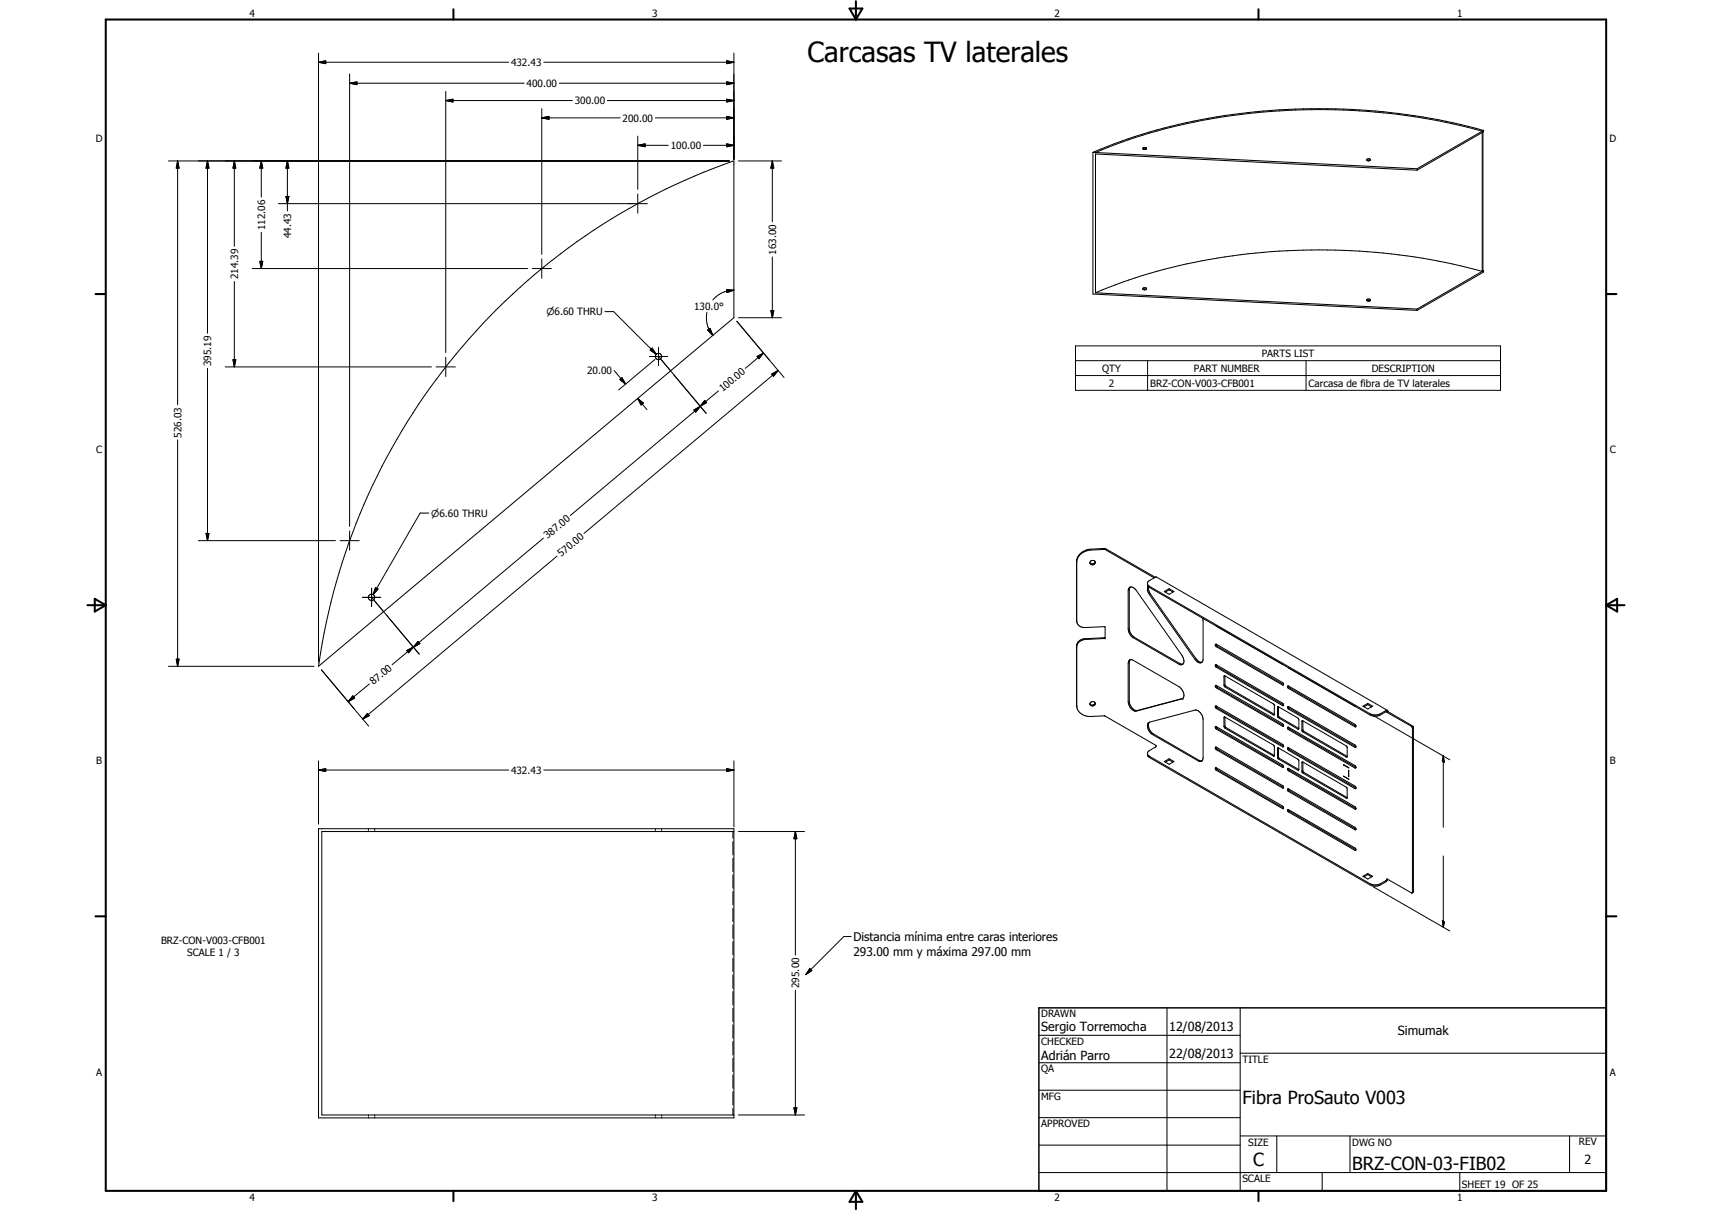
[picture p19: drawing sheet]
<svg xmlns="http://www.w3.org/2000/svg" width="594mm" height="420mm" viewBox="0 0 594 420" stroke-linecap="round" stroke-linejoin="round" font-family="sans-serif">
<defs><g id="words">
<text font-size="9.6" x="280.2" y="21.5">Carcasas TV laterales</text>
<g font-size="6.3">
<text x="431.1" y="383.2">Fibra ProSauto V003</text>
<text x="434.8" y="404.7">C</text>
<text x="469.2" y="406">BRZ-CON-03-FIB02</text>
</g>
<g font-size="4.4">
<text x="361.3" y="357.5">Sergio Torremocha</text>
<text x="405.7" y="357.7">12/08/2013</text>
<text x="485" y="359.2">Simumak</text>
<text x="361.3" y="367.9">Adrián Parro</text>
<text x="405.7" y="367.2">22/08/2013</text>
<text x="549.8" y="404">2</text>
</g>
<g font-size="4.1">
<text x="296.2" y="326.6">Distancia mínima entre caras interiores</text>
<text x="296.2" y="331.5">293.00 mm y máxima 297.00 mm</text>
</g>
<g font-size="3.5">
<text x="86.6" y="5.8">4</text>
<text x="226.3" y="5.8">3</text>
<text x="365.9" y="5.8">2</text>
<text x="505.6" y="5.8">1</text>
<text x="177.3" y="22.9">432.43</text>
<text x="182.7" y="30.2">400.00</text>
<text x="199.4" y="36.2">300.00</text>
<text x="216.1" y="42.2">200.00</text>
<text x="33.3" y="49.4">D</text>
<text x="232.7" y="51.7">100.00</text>
<text x="558.5" y="49.4">D</text>
<text x="92" y="79.8" transform="rotate(-90 92 79.8)">112.06</text>
<text x="101" y="82.7" transform="rotate(-90 101 82.7)">44.43</text>
<text x="269.3" y="88.3" transform="rotate(-90 269.3 88.3)">163.00</text>
<text x="82.7" y="96.9" transform="rotate(-90 82.7 96.9)">214.39</text>
<text x="240.9" y="107.5">130.0°</text>
<text x="437.8" y="123.9">PARTS LIST</text>
<text x="73.3" y="127" transform="rotate(-90 73.3 127)">395.19</text>
<text x="203.7" y="129.7">20.00</text>
<text x="382.4" y="129">QTY</text>
<text x="414.3" y="129">PART NUMBER</text>
<text x="476" y="129">DESCRIPTION</text>
<text x="250.8" y="136.1" transform="rotate(-40 250.8 136.1)">100.00</text>
<text x="384.8" y="134.2">2</text>
<text x="399.1" y="134.2">BRZ-CON-V003-CFB001</text>
<text x="454.1" y="134.2">Carcasa de fibra de TV laterales</text>
<text x="63" y="151.8" transform="rotate(-90 63 151.8)">526.03</text>
<text x="33.4" y="157.3">C</text>
<text x="558.6" y="157.3">C</text>
<text x="190" y="187.2" transform="rotate(-40 190 187.2)">387.00</text>
<text x="194.8" y="193.4" transform="rotate(-40 194.8 193.4)">570.00</text>
<text x="129.6" y="237.7" transform="rotate(-40 129.6 237.7)">87.00</text>
<text x="33.4" y="265.2">B</text>
<text x="177.3" y="268.4">432.43</text>
<text x="558.6" y="265.2">B</text>
<text x="55.9" y="327.6">BRZ-CON-V003-CFB001</text>
<text x="64.9" y="331.8">SCALE 1 / 3</text>
<text x="277.3" y="342.8" transform="rotate(-90 277.3 342.8)">295.00</text>
<text x="361.3" y="353">DRAWN</text>
<text x="361.3" y="362.5">CHECKED</text>
<text x="431.1" y="368.7">TITLE</text>
<text x="33.4" y="373.2">A</text>
<text x="361.3" y="372.1">QA</text>
<text x="558.6" y="373.2">A</text>
<text x="361.3" y="381.6">MFG</text>
<text x="361.3" y="391.1">APPROVED</text>
<text x="433.1" y="397.5">SIZE</text>
<text x="469.2" y="397.5">DWG NO</text>
<text x="547.9" y="397.4">REV</text>
<text x="431.1" y="410.2">SCALE</text>
<text x="507.3" y="412.3">SHEET 19 OF 25</text>
<text x="86.6" y="416.7">4</text>
<text x="226.3" y="416.7">3</text>
<text x="365.9" y="416.7">2</text>
<text x="505.6" y="416.7">1</text>
</g>
<g font-size="3.3">
<text x="189.6" y="109.4">n6.60 THRU</text>
<text x="149.6" y="179.3">n6.60 THRU</text>
</g>
</g></defs>
<g fill="none" stroke="#000" stroke-width=".35">
<path d="M110.5 18.4v211.2M254.7 18.4v36.9M110.5 21.6l2.5-.5v1zM110.5 21.6h66M121.3 28.9l2.6-.5v1zM121.3 25.7v156.9M121.3 28.9h60.6M154.7 34.9l2.5-.5v1zM154.7 31.7v90.6M154.7 34.9h43.9M188 37.7v50.6M188.7 21.6h66"/>
<path d="M194.1 28.9h60.6M210.8 34.9h43.9M252.2 34.4l2.5 .5-2.5 .5zM252.2 28.4l2.5 .5-2.5 .5zM252.2 21.1l2.5 .5-2.5 .5zM58.5 55.8h194.6M61.6 55.8l.5 2.5h-.9zM61.6 55.8v84.6M72 55.8l.5 2.5h-1zM72 55.8v59.8M81.3 55.8l.5 2.5h-1zM81.3 55.8v29.7"/>
<path d="M90.7 55.8l.5 2.5h-1zM90.7 55.8v12.6M99.7 55.8l.5 2.5h-1zM99.7 55.8v17.4M188 40.9l2.5-.5v1zM188 40.9h27.2M221.3 50.4l2.6-.5v1zM221.3 47.2v18.5M221.3 50.4h10.6M227.4 40.9h27.3M244.1 50.4h10.6M252.2 49.9l2.5 .5-2.5 .5z"/>
<path d="M252.2 40.4l2.5 .5-2.5 .5zM256.2 55.8h15M268 55.8l.5 2.5h-1zM268 55.8v21.2M379.3 52.9v49.1l112.4 5.7M379.3 52.9h.8M379.8 52.6l-.5 .3M379.8 52.6l.3 .3M380.1 52.9l111.6 5.6M396.6 51.4a.69 .69 0 0 1 .7-.3 .69 .69 0 0 1 .5 .6l-.1 .1a.73 .73 0 0 1-1.1-.4zM396.7 51.8h1M474.3 55.3l.1-.1a.6 .6 0 0 1 .7-.2 .6 .6 0 0 1 .4 .6 .69 .69 0 0 1-1.2-.3z"/>
<path d="M474.4 55.7h1M491.7 59.1l-111.6-5.7v48.2M491.7 58.5v.6M514.3 45.5l-22.6 13M514.3 46l-22.6 13.1M514.3 45.5a215.6 215.6 0 0 0-122.6 3l-11.6 4.4M514.3 46v48.1M514.6 45.2l.2 .1M514.6 45.2l-.3 .3M514.6 45.2a216.6 216.6 0 0 0-123.2 3l-11.6 4.4M514.6 45.8v48.1M514.8 45.3v.4l-.5 .3"/>
<path d="M514.8 45.3l-.5 .2M96.6 70.7h128.1M99.2 68.2h1l-.5 2.5zM221.3 67.3v6.7M81.3 97.7v29.6M87.5 93.2h95.6M90.2 90.7h1l-.5 2.5zM90.7 80.6v12.6M184.7 93.2h6.6M188 89.8v6.7M268 89.2v21M514.3 94.1a216.2 216.2 0 0 0-122.6 3.1l-11.6 4.4"/>
<path d="M514.3 94.1l-22.6 13.1M514.6 93.9h.2M514.6 93.9l-.3 .2M514.8 93.9v.5l-23.1 13.3M514.8 93.9l-.5 .2M172.7 107a216.9 216.9 0 0 1 82-51.2v54.4l-144.2 121a217.4 217.4 0 0 1 62.2-124.2zM209.9 108.1h3l14.8 14.8M245.3 108.3a9.4 9.4 0 0 0 .7 6l1.3 2.1M245.6 114.5l.8-.5 .9 2.4zM252.1 100.5l2.6 .2-2.4 .8zM254.7 100.7a9.7 9.7 0 0 0-7.4 3.4M255.7 111.5l16.4 19.5"/>
<path d="M256.2 110.2h15M267.5 107.7h1l-.5 2.5zM380.1 101.6l111.6 5.6M396.6 100.1l1-.2a.5 .5 0 0 1-.1 .7 .5 .5 0 0 1-.7-.1zM396.7 100.5h1M474.4 103.9l.9-.1a.36 .36 0 0 1 .2 .5 .36 .36 0 0 1-.4 .2 .45 .45 0 0 1-.6 0 .45 .45 0 0 1-.1-.6zM474.4 104.4h1M491.7 107.2v.5M72 127.8v59.8M78.1 127.3h71.6M80.8 124.8h1l-.5 2.5zM151.3 127.3h6.7"/>
<path d="M154.7 124v6.6M213.1 128.6l4 4.7M215.1 131.7l.8-.6 1.2 2.2zM221.3 138.3l2 1.6-.8 .6zM221.3 138.3l3.2 3.8M225.3 123.7h6.4M226.3 120.8l1.4 2.1-2.1-1.4zM227.3 124.7l-12.6 10.6M228.5 123.7l4.2 5M228.5 120.5v6.4M229.5 124.9l15.6 18.5M244.6 138.9l.6 .8-2.2 1.2z"/>
<path d="M249.3 135.6l-6.3 5.3M262.7 123.7l2.3-1.2-1.7 2zM265 122.5l-6.4 5.3M267.8 129.8l2.2-1.3-1.6 2.1zM270 128.5l-67.4 56.6M373.2 120h147.5v15.4h-147.5zM373.2 125.1h147.5M373.2 130.3h147.5M398.2 125.1v10.3M453.2 125.1v10.3M61.6 152.6v78.6M240.8 142.2l2.2-1.2-1.6 2z"/>
<path d="M243 141l-45.1 37.9M148.8 178h-3l-16.3 28.3M68.8 187.6h47.6M71.5 185.1h1l-.5 2.5zM118 187.6h6.7M121.3 184.2v6.7M188.6 186.7l-45.1 37.8M193.3 193l-67.4 56.5M380 194.9a1.01 1.01 0 0 1-.8 .7 1.01 1.01 0 0 1-1-.4M125.8 207.3h6.3M128.9 207.3l4.2 4.9M128.9 204.1v6.3"/>
<path d="M130 208.4l15.5 18.6M130.3 203.9l.9 .5-1.7 1.9zM373.7 215.8a2.55 2.55 0 0 0 2.9 1.9l6.9-.2v4.1l-6.9 .3a2.85 2.85 0 0 0-3 2.6v20.3a4.4 4.4 0 0 0 5 3.8l4.8-.2 17.8 10.3-.2 .5-2.1 1.2a1.36 1.36 0 0 0-.8 1.2 1.36 1.36 0 0 0 .8 1.2l76.5 44.2a3.9 3.9 0 0 0 3.6 0l1.9-1.1 .7-.8M392 203.8a1.96 1.96 0 0 1 2.3 1.1l15.8 22.4a2.13 2.13 0 0 1 .1 3.2l-1.1-.1-15.8-9.1a4 4 0 0 1-1.8-3.1v-13.3zM392.2 203.7l-.3 .8v13.8l.6 1.6 1.1 1.2 15.8 9.1 1.1 .2M398.2 202.5l.7 1 76.5 44.1a3.9 3.9 0 0 0 3.6 0l2.1-1.1h.4l.2 .4M398.3 203.4a3.2 3.2 0 0 0 .6 2.9l15.7 22.5a1.64 1.64 0 0 0 2.7 .7v-15M398.6 203.6v1.2l.6 1.3 15.8 22.5 .9 .9 1.2 .2M400.5 200.5l-17.1-9.9-4.8 .2a4.9 4.9 0 0 0-5 4.4l.1 20.6M400.8 200.3l-17.1-9.9-5.2 .1a5 5 0 0 0-4.9 3.9l.1 21.4M400.8 200.3l-1.9 1.1a1.34 1.34 0 0 0-.8 1.2 1.34 1.34 0 0 0 .8 1.2l76.5 44.3a4.1 4.1 0 0 0 3.3 .1l2.3-1.3 .3 .2M400.8 200.3l.6-.1 80 46.3"/>
<path d="M404 205.2l1.7-.9 1.7 .9-1.7 1zM405.7 204.6l1.3 .8M405.7 204.6l-1.3 .8M405.7 204.3v.3M422 217.2l.1 .1M58.5 231.2h50.5M61.2 228.7h.9l-.5 2.5zM111.5 232.4l16.4 19.5M128.2 237.3l-7.4 6.2M141.1 225.7l2.3-1.2-1.6 2zM143.4 224.5l-7.3 6.1M145 222.5l.7 .8-2.2 1.2z"/>
<path d="M383.5 221.3l-6.9 .3a2.95 2.95 0 0 0-3 2.3l.1 21.4M391.8 229.2l.5-.3 1 .2 15.8 9.1a2.94 2.94 0 0 1 1.2 4.2l-16 4.3a3.3 3.3 0 0 1-2.8-3.2v-13.4zM392.2 228.9l-.3 .8v13.9l.4 1.3a2.51 2.51 0 0 0 2.4 1.6l15.8-4.2M421.8 223.6l.3-.1 22.9 13.3 .3 .9-23.2-13.3zM422.1 223.5l.3 .7 23 13.3M422.1 230.7l.2 .6 23.1 13.3M422.1 237.8l.3 .7 23 13.3M424.8 234.5l17.2 9.8 .2 .3v3.4l-17.1-9.7-.4-.6zM425.1 234.5v3l.2 .5 16.9 9.8M445 230.5h.2M445.2 237.7h.1M445.4 237.5h.1"/>
<path d="M447 231.6l.2 .2M447.2 238l.3 .7 23 13.3M447.2 238l-.4 .3 .4 .6 23.1 13.3 .2-.2M447.2 238l22.9 13.3 .4 .7M122.4 241.4l.7 .8-2.3 1.3zM127.5 247.5l.6 .8-2.2 1.2zM380 243.9a1.01 1.01 0 0 1-.8 .7 1.01 1.01 0 0 1-1-.4M380 243.8a.93 .93 0 0 1-.7 1.1 .93 .93 0 0 1-1.1-.7M380 243.8a1.01 1.01 0 0 0-1-.4 1.01 1.01 0 0 0-.8 .8M398.5 250.8l16.1-4.4a3.2 3.2 0 0 1 2.9 3.2v13.3a1.07 1.07 0 0 1-.5 1.2 1.07 1.07 0 0 1-1.3-.2l-15.8-9.1a3.3 3.3 0 0 1-1.4-4zM398.9 250.6a3.2 3.2 0 0 0 1.4 4l15.7 9.2 1.1 .1M421.8 252.1l23.2 13.3 .3 .8-23.2-13.2z"/>
<path d="M422.1 245l.3 .6 23 13.3M422.1 252.1l.3 .7 23 13.3M422.1 259.2l.3 .7 23 13.3M424.8 248.8l17.1 9.7 .3 .5v3.3l-.2 .1-16.9-9.8-.4-.6zM425.1 248.8v3l.2 .5 16.9 9.8M443.4 245.2l-.1 3.4 .2 .4 7 4M443.4 245.2h.1M443.4 259.5l-.1 3.4 .2 .4 7 4M443.4 259.5h.1M443.5 245.2h.1M443.5 259.5h.1M443.6 245.2l6.9 4 .2 .5v3"/>
<path d="M443.6 245.2v3.2l.3 .4 6.8 3.9M443.6 259.5v3.2l.3 .4 6.8 3.9M443.6 259.5l6.9 3.9 .2 .6v3M445.2 259.1h.1M445.2 252h.1M445.2 244.9h.1M445.4 258.9h.1M445.4 244.6h.1M445.4 251.8h.1M445.4 244.6l-.4-.6-23-13.4a.48 .48 0 0 0-.3 .5 .48 .48 0 0 0 .4 .4l23.1 13.4M445.4 251.8l-.4-.7-23.2-13.3v.5l.3 .4 23.1 13.3M445.4 258.9l-.4-.7-23-13.3a.51 .51 0 0 0-.3 .5 .51 .51 0 0 0 .4 .4l23.1 13.3"/>
<path d="M445.4 258.9l-.1 .2M445.4 251.8l-.1 .2M445.4 244.6l-.1 .3M446.8 252.4l.2-.1 23.1 13.3 .3 .8-23.4-13.3zM446.9 245.2l23.2 13.2 .3 .9-23.2-13.3zM447.2 245.2l.3 .6 23 13.3M447.2 252.3l.3 .7 23 13.2M447.2 259.5l.3 .6 23 13.3M447.2 259.5l-.4 .2 .4 .6 22.9 13.3 .4-.3M447.2 259.5l22.9 13.2 .4 .6M450.5 253h.1M450.7 252.7l-.2 .3"/>
<path d="M451.8 250.1l15.5 8.8 .2 .3-.1 3.4-15.4-8.7-.2-.4zM452.1 250.1v3.2l.3 .4 15.1 8.7M470.1 245l.2 .1M472.9 245l1.7-.9 1.7 .9-1.7 1zM474.6 244.5l1.3 .7M474.6 244.5l-1.3 .7M474.6 244.1v.4M476.6 248.3l26.5 15.3M481.3 247.1l8.5 4.9 .3 .6v57l-.3 .2-8.5-4.9-.4 .6-1.9 1.1a4 4 0 0 1-3.6 0l-76.5-44.2-.7-.9M481.7 246.9l8.4 4.9 .4 .5v57.2l-.5 .3M481.7 246.9l-.4 .2M110.5 267.2l2.5-.5v1z"/>
<path d="M110.5 264v21.9M110.5 267.2h66M188.7 267.2h66M252.2 266.7l2.5 .5-2.5 .5zM254.7 264v22.9M404 264.2l1.7-.9 1.7 .9-1.7 1zM405.7 263.7l1.3 .7M405.7 263.7l-1.3 .7M405.7 263.3v.4M422.1 266.4l.3 .7 23 13.2M445.2 266.3h.1M445.2 273.4h.1"/>
<path d="M445.4 266.1h.1M445.4 273.2h.1M445.4 273.2l-.4-.7-23.2-13.3v.6l.3 .3 23.1 13.3M445.4 273.2l-.1 .2M447.2 273.7l.3 .7 23 13.3M447.2 266.6l.3 .7 23 13.2M447.2 273.7l-.4 .3 .4 .6 22.9 13.3 .4-.2M447.2 273.7l22.9 13.3 .4 .7M447.2 266.6l-.4 .2 .4 .7 23.1 13.3 .2-.3M447.2 266.6l22.9 13.3 .4 .6M450.5 267.3h.1M450.7 267l-.2 .3"/>
<path d="M451.8 264.4l15.5 8.8 .2 .4-.1 3.3-15.4-8.8-.2-.3zM452.1 264.4v3.2l.3 .4 15.1 8.7M466.3 265.3l1.7 1.1zM466.3 269.3l1.7 1.1zM466.3 269.3v.1M466.3 265.3v.1M467.9 267.3l.1 2.1zM468 269.3h-.1M500.8 262.3l.4 2.2-.7-.3zM500.8 262.3v24.7M110.5 287.5h144.2v100.4h-144.2zM127.8 287.5v.3"/>
<path d="M127.8 288.2v.3M130 287.5v.3M130 288.2v.3M227.4 287.5v.3M227.4 288.2v.3M229.6 287.5v.3M229.6 288.2v.3M254.3 288.5v2.3M254.3 292v4.6M254.3 297.8v4.6M254.7 288.5h-143v98.3h143M256.2 288.5h23"/>
<path d="M276 288.5l.5 2.5h-1zM276 288.5v42.9M445.2 280.6h.1M445.4 280.3h.1M445.4 280.3l-.4-.6-23.2-13.3v.5l.3 .4 23.1 13.3M445.4 280.3l-.1 .3M447.2 280.9l-.4 .2 .2 .6 23.1 13.3 .4-.2M447.2 280.9l.3 .7 23 13.2M447.2 280.9l22.9 13.3 .4 .6M500.8 297v24.7M254.3 303.5v4.6M254.3 309.3v4.6"/>
<path d="M254.3 315.1v4.6M472.9 304l1.7-.9 1.7 .9-1.7 1zM474.6 303.4l1.3 .8M474.6 303.4l-1.3 .8M474.6 303.1v.3M476.6 307.7l26.5 15.3M500.5 319.4l.7 .5-.4 1.8zM254.3 320.9v4.6M254.3 326.7v4.6M254.3 332.5v4.6M254.3 338.2v4.7M281 336l.7 .7-2.1 1.5z"/>
<path d="M295.4 324.9h-2.5l-13.3 13.3M254.3 344v4.7M254.3 349.8v4.7M254.3 355.6v4.6M276 343.6v43.2M360.5 359.2h69.9M405 349.7v63.5M430.4 349.7v63.5M254.3 361.4v4.6M254.3 367.2v4.6M254.3 373v4.6M254.3 378.8v4.6"/>
<path d="M360.5 368.7h69.9M360.5 378.2h69.9M430.4 365.4h127M127.8 386.8v.4M127.8 387.5v.4M130 386.8v.4M130 387.5v.4M227.4 386.8v.4M227.4 387.5v.4M229.6 386.8v.4M229.6 387.5v.4M254.3 384.5v2.3"/>
<path d="M256.2 386.8h23M275.5 384.3h1l-.5 2.5zM360.5 387.8h69.9M360.5 397.3h69.9M430.4 394.1h127M443.1 394.1v12.7M468.5 394.1v12.7M544.7 394.1v12.7M360.5 406.8h196.9M458.8 406.8v6.4M506.6 406.8v6.4"/>
<circle cx="228.5" cy="123.7" r="1.09"/>
<circle cx="379.1" cy="195.1" r=".85"/>
<circle cx="128.9" cy="207.2" r="1.1"/>
</g>
<circle cx="410.5" cy="242.3" r=".18" fill="#000"/>
<g fill="none" stroke="#000" stroke-width=".71">
<path d="M36.7 6.8h520.7v406.4h-520.7zM157.3 3.2v3.6M294.8 3h4.4l-2.2 3.8zM297 .4v6.4M436.7 3.2v3.6M33.1 102h3.6M557.4 102h3.5M30.3 210h6.4M32.9 207.8l3.8 2.2-3.8 2.2zM557.4 210h6.3M557.4 210l3.8-2.2v4.4zM33.1 317.9h3.6"/>
<path d="M557.4 317.9h3.5M157.3 413.2v3.5M297 413.2v6.3M297 413.2l2.2 3.8h-4.4zM436.7 413.2v3.5"/>
</g>
<path d="M360.5 349.7h196.9v63.5h-196.9z" fill="none" stroke="#000" stroke-width=".51"/>
<g fill="#000">
<path d="M110.5 21.6l2.5-.5v1zM121.3 28.9l2.6-.5v1zM154.7 34.9l2.5-.5v1zM252.2 34.4l2.5 .5-2.5 .5zM252.2 28.4l2.5 .5-2.5 .5zM252.2 21.1l2.5 .5-2.5 .5zM61.6 55.8l.5 2.5h-.9zM72 55.8l.5 2.5h-1zM81.3 55.8l.5 2.5h-1zM90.7 55.8l.5 2.5h-1zM99.7 55.8l.5 2.5h-1zM188 40.9l2.5-.5v1z"/>
<path d="M221.3 50.4l2.6-.5v1zM252.2 49.9l2.5 .5-2.5 .5zM252.2 40.4l2.5 .5-2.5 .5zM268 55.8l.5 2.5h-1zM99.2 68.2h1l-.5 2.5zM90.2 90.7h1l-.5 2.5zM245.6 114.5l.8-.5 .9 2.4zM252.1 100.5l2.6 .2-2.4 .8zM267.5 107.7h1l-.5 2.5zM80.8 124.8h1l-.5 2.5zM215.1 131.7l.8-.6 1.2 2.2zM221.3 138.3l2 1.6-.8 .6z"/>
<path d="M226.3 120.8l1.4 2.1-2.1-1.4zM244.6 138.9l.6 .8-2.2 1.2zM262.7 123.7l2.3-1.2-1.7 2zM267.8 129.8l2.2-1.3-1.6 2.1zM240.8 142.2l2.2-1.2-1.6 2zM71.5 185.1h1l-.5 2.5zM130.3 203.9l.9 .5-1.7 1.9zM61.2 228.7h.9l-.5 2.5zM141.1 225.7l2.3-1.2-1.6 2zM145 222.5l.7 .8-2.2 1.2zM122.4 241.4l.7 .8-2.3 1.3zM127.5 247.5l.6 .8-2.2 1.2z"/>
<path d="M110.5 267.2l2.5-.5v1zM252.2 266.7l2.5 .5-2.5 .5zM500.8 262.3l.4 2.2-.7-.3zM276 288.5l.5 2.5h-1zM500.5 319.4l.7 .5-.4 1.8zM281 336l.7 .7-2.1 1.5zM275.5 384.3h1l-.5 2.5z"/>
</g>
<use href="#words"/>
</svg>
